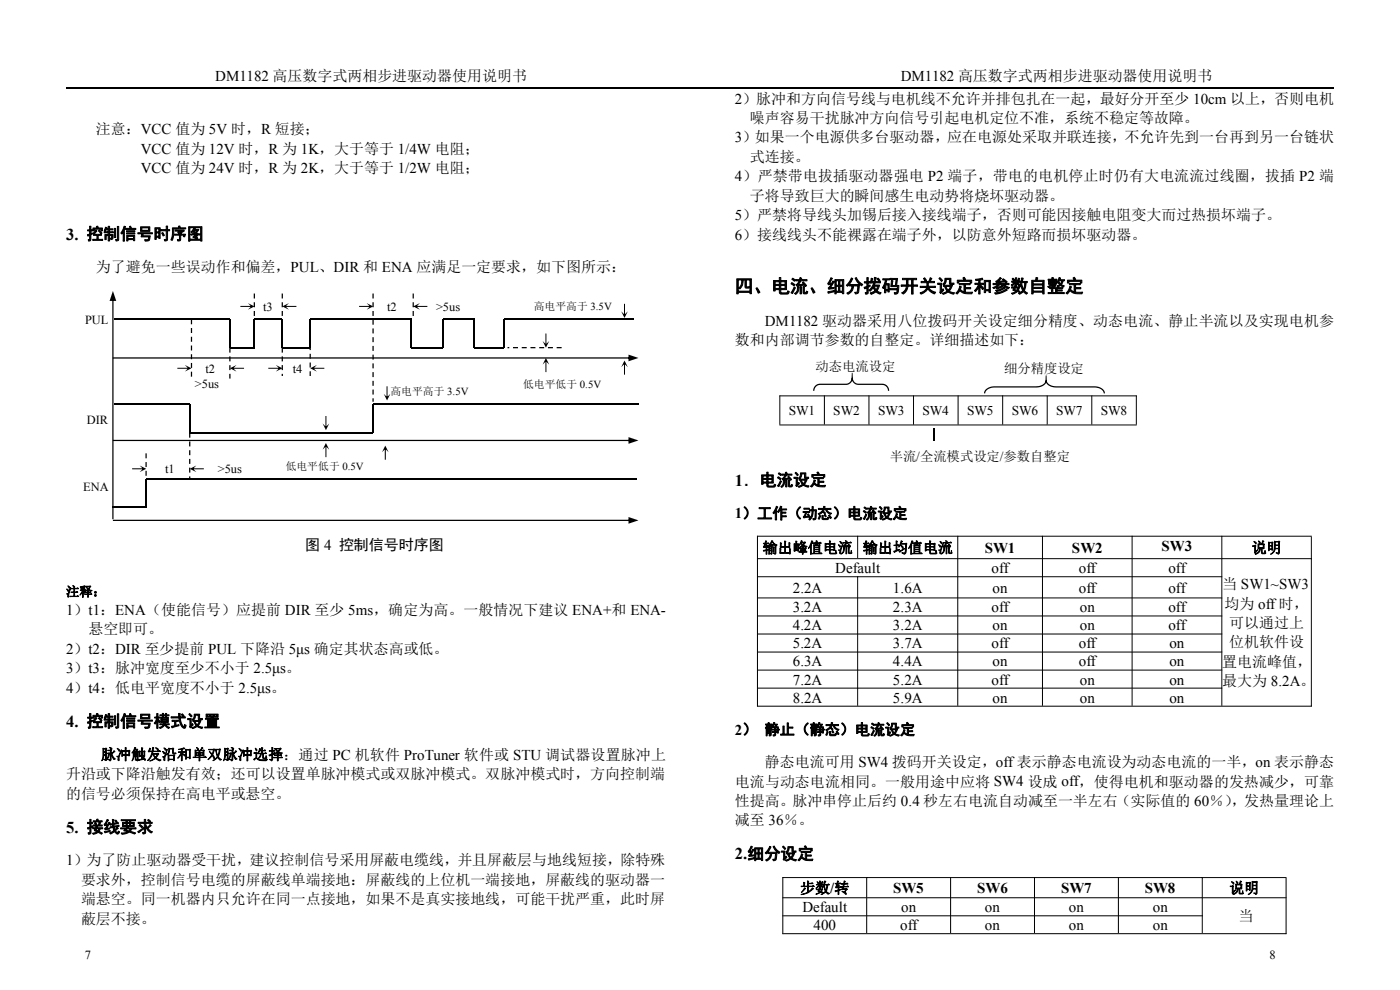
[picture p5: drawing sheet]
<svg xmlns="http://www.w3.org/2000/svg" width="297mm" height="210mm" viewBox="0 0 297 210" stroke-linecap="round" stroke-linejoin="round" font-family="sans-serif">
<defs><g id="words">
<text font-size="3.9" x="155.9" y="62">四、电流、细分拨码开关设定和参数自整定</text>
<g font-size="3.5">
<text x="14" y="50.8">3. 控制信号时序图</text>
<text x="155.9" y="103">1．电流设定</text>
<text x="14" y="154.2">4. 控制信号模式设置</text>
<text x="14" y="176.6">5. 接线要求</text>
<text x="155.9" y="182.3">2.细分设定</text>
</g>
<g font-size="3.2">
<text x="45.7" y="17.2">DM1182 高压数字式两相步进驱动器使用说明书</text>
<text x="191.1" y="17.2">DM1182 高压数字式两相步进驱动器使用说明书</text>
<text x="155.9" y="22">2）脉冲和方向信号线与电机线不允许并排包扎在一起，最好分开至少 10cm 以上，否则电机</text>
<text x="20.4" y="28.5">注意：VCC 值为 5V 时，R 短接；</text>
<text x="159.1" y="26.1">噪声容易干扰脉冲方向信号引起电机定位不准，系统不稳定等故障。</text>
<text x="29.9" y="32.6">VCC 值为 12V 时，R 为 1K，大于等于 1/4W 电阻；</text>
<text x="155.9" y="30.2">3）如果一个电源供多台驱动器，应在电源处采取并联连接，不允许先到一台再到另一台链状</text>
<text x="159.1" y="34.3">式连接。</text>
<text x="29.9" y="36.7">VCC 值为 24V 时，R 为 2K，大于等于 1/2W 电阻；</text>
<text x="155.9" y="38.4">4）严禁带电拔插驱动器强电 P2 端子，带电的电机停止时仍有大电流流过线圈，拔插 P2 端</text>
<text x="155.9" y="46.7">5）严禁将导线头加锡后接入接线端子，否则可能因接触电阻变大而过热损坏端子。</text>
<text x="159.1" y="42.6">子将导致巨大的瞬间感生电动势将烧坏驱动器。</text>
<text x="155.9" y="50.8">6）接线线头不能裸露在端子外，以防意外短路而损坏驱动器。</text>
<text x="20.4" y="57.8">为了避免一些误动作和偏差，PUL、DIR 和 ENA 应满足一定要求，如下图所示：</text>
<text x="162.3" y="69.1">DM1182 驱动器采用八位拨码开关设定细分精度、动态电流、静止半流以及实现电机参</text>
<text x="155.9" y="73.3">数和内部调节参数的自整定。详细描述如下：</text>
<text x="155.9" y="110">1）工作（动态）电流设定</text>
<text x="64.8" y="116.6">图 4 控制信号时序图</text>
<text x="161.8" y="117.3">输出峰值电流</text>
<text x="183" y="117.3">输出均值电流</text>
<text x="208.9" y="117.3">SW1</text>
<text x="227.4" y="117.3">SW2</text>
<text x="246.4" y="116.8">SW3</text>
<text x="265.5" y="117.3">说明</text>
<text x="168.2" y="125.7">2.2A</text>
<text x="177.2" y="121.6">Default</text>
<text x="189.4" y="125.7">1.6A</text>
<text x="210.4" y="121.6">off</text>
<text x="210.6" y="125.7">on</text>
<text x="228.9" y="121.6">off</text>
<text x="228.9" y="125.7">off</text>
<text x="247.9" y="121.6">off</text>
<text x="247.9" y="125.7">off</text>
<text x="259.3" y="125">当 SW1~SW3</text>
<text x="14" y="130.5">1）t1：ENA（使能信号）应提前 DIR 至少 5ms，确定为高。一般情况下建议 ENA+和 ENA-</text>
<text x="168.2" y="129.9">3.2A</text>
<text x="189.4" y="129.9">2.3A</text>
<text x="210.4" y="129.9">off</text>
<text x="229.1" y="129.9">on</text>
<text x="247.9" y="129.9">off</text>
<text x="259.8" y="129.1">均为 off时，</text>
<text x="18.8" y="134.6">悬空即可。</text>
<text x="168.2" y="133.7">4.2A</text>
<text x="168.2" y="137.6">5.2A</text>
<text x="189.4" y="133.7">3.2A</text>
<text x="189.4" y="137.6">3.7A</text>
<text x="210.4" y="137.6">off</text>
<text x="210.6" y="133.7">on</text>
<text x="228.9" y="137.6">off</text>
<text x="229.1" y="133.7">on</text>
<text x="247.9" y="133.7">off</text>
<text x="248.1" y="137.6">on</text>
<text x="260.8" y="133.2">可以通过上</text>
<text x="260.8" y="137.3">位机软件设</text>
<text x="14" y="138.7">2）t2：DIR 至少提前 PUL 下降沿 5μs 确定其状态高或低。</text>
<text x="14" y="142.8">3）t3：脉冲宽度至少不小于 2.5μs。</text>
<text x="168.2" y="141.4">6.3A</text>
<text x="189.4" y="141.4">4.4A</text>
<text x="210.6" y="141.4">on</text>
<text x="228.9" y="141.4">off</text>
<text x="248.1" y="141.4">on</text>
<text x="259.3" y="141.5">置电流峰值，</text>
<text x="14" y="146.9">4）t4：低电平宽度不小于 2.5μs。</text>
<text x="168.2" y="145.2">7.2A</text>
<text x="168.2" y="149">8.2A</text>
<text x="189.4" y="145.2">5.2A</text>
<text x="189.4" y="149">5.9A</text>
<text x="210.4" y="145.2">off</text>
<text x="210.6" y="149">on</text>
<text x="229.1" y="145.2">on</text>
<text x="229.1" y="149">on</text>
<text x="248.1" y="145.2">on</text>
<text x="248.1" y="149">on</text>
<text x="259.3" y="145.6">最大为 8.2A。</text>
<text x="155.9" y="155.8">2） 静止（静态）电流设定</text>
<text x="21.4" y="161.1">脉冲触发沿和单双脉冲选择：通过 PC 机软件 ProTuner 软件或 STU 调试器设置脉冲上</text>
<text x="14" y="165.3">升沿或下降沿触发有效；还可以设置单脉冲模式或双脉冲模式。双脉冲模式时，方向控制端</text>
<text x="155.9" y="166.9">电流与动态电流相同。一般用途中应将 SW4 设成 off，使得电机和驱动器的发热减少，可靠</text>
<text x="162.3" y="162.7">静态电流可用 SW4 拨码开关设定，off表示静态电流设为动态电流的一半，on 表示静态</text>
<text x="14" y="169.4">的信号必须保持在高电平或悬空。</text>
<text x="155.9" y="171">性提高。脉冲串停止后约 0.4 秒左右电流自动减至一半左右（实际值的 60％）</text>
<text x="261.3" y="171">，发热量理论上</text>
<text x="155.9" y="175.1">减至 36％。</text>
<text x="14" y="183.6">1）为了防止驱动器受干扰，建议控制信号采用屏蔽电缆线，并且屏蔽层与地线短接，除特殊</text>
<text x="17.2" y="187.7">要求外，控制信号电缆的屏蔽线单端接地：屏蔽线的上位机一端接地，屏蔽线的驱动器一</text>
<text x="17.2" y="191.8">端悬空。同一机器内只允许在同一点接地，如果不是真实接地线，可能干扰严重，此时屏</text>
<text x="169.8" y="189.5">步数/转</text>
<text x="189.5" y="189.4">SW5</text>
<text x="207.3" y="189.4">SW6</text>
<text x="225.1" y="189.4">SW7</text>
<text x="242.9" y="189.4">SW8</text>
<text x="260.8" y="189.5">说明</text>
<text x="17.2" y="195.9">蔽层不接。</text>
<text x="170.2" y="193.5">Default</text>
<text x="172.6" y="197.3">400</text>
<text x="191" y="197.3">off</text>
<text x="191.2" y="193.5">on</text>
<text x="209" y="193.5">on</text>
<text x="209" y="197.3">on</text>
<text x="226.8" y="193.5">on</text>
<text x="226.8" y="197.3">on</text>
<text x="244.6" y="193.5">on</text>
<text x="244.6" y="197.3">on</text>
<text x="262.8" y="195.4">当</text>
</g>
<g font-size="2.8">
<text x="173" y="78.6">动态电流设定</text>
<text x="213" y="79.2">细分精度设定</text>
<text x="167.3" y="88.1">SW1</text>
<text x="176.8" y="88.1">SW2</text>
<text x="186.3" y="88.1">SW3</text>
<text x="195.7" y="88.1">SW4</text>
<text x="205.1" y="88.1">SW5</text>
<text x="214.6" y="88.1">SW6</text>
<text x="224.1" y="88.1">SW7</text>
<text x="233.5" y="88.1">SW8</text>
<text x="188.8" y="97.7">半流/全流模式设定/参数自整定</text>
<text x="14" y="126.5">注释：</text>
</g>
<g font-size="2.6">
<text x="55.8" y="65.9">t3</text>
<text x="82.1" y="65.9">t2</text>
<text x="92.5" y="65.9">&gt;5us</text>
<text x="18" y="68.7">PUL</text>
<text x="41.4" y="82.4">&gt;5us</text>
<text x="43.6" y="79.1">t2</text>
<text x="62.1" y="79.1">t4</text>
<text x="18.4" y="90">DIR</text>
<text x="35.1" y="100.4">t1</text>
<text x="46.2" y="100.4">&gt;5us</text>
<text x="17.7" y="104.2">ENA</text>
<text x="18" y="203.3">7</text>
<text x="269.3" y="203.3">8</text>
</g>
<g font-size="2.3">
<text x="113.2" y="65.8">高电平高于 3.5V</text>
<text x="82.8" y="83.9">高电平高于 3.5V</text>
<text x="111" y="82.2">低电平低于 0.5V</text>
<text x="60.6" y="99.7">低电平低于 0.5V</text>
</g>
</g></defs>
<path d="M14 18.6h269" fill="none" stroke="#000" stroke-width=".25"/>
<g fill="none" stroke="#000" stroke-width=".21">
<path d="M165.4 84h75.8M165.4 90.1h75.8M165.4 83.9v6.2M174.9 83.9v6.2M184.3 83.9v6.2M193.8 83.9v6.2M203.3 83.9v6.2M212.7 83.9v6.2M222.2 83.9v6.2M231.6 83.9v6.2M241.1 83.9v6.2M160.6 113.7h117.7"/>
<path d="M160.6 118.5h117.7M160.7 113.7v36.2M181.9 113.7v4.7M203.2 113.7v36M221.2 113.7v36M240.2 113.7v36M259.2 113.7v36M278.2 113.8v36.1M160.6 122.3h98.7M160.6 126.8h98.7M160.6 130.7h98.7M160.6 134.5h98.7"/>
<path d="M160.6 138.3h98.7M181.9 122.3v27.4M160.6 142.1h98.7M160.6 146h98.7M160.6 149.8h117.7M166 186.2h106.9M166 190.4h106.9M166 194.3h89.1M166 198.1h106.9M166.1 186.1v12M183.9 186.1v11.9M201.7 186.1v11.9"/>
<path d="M219.5 186.1v11.9M237.3 186.1v11.9M255.1 186.1v11.9M272.8 186.2v11.9"/>
</g>
<g fill="#000">
<path d="M172.9 81.8l1-.4 5.9-.1 .5-.3 .3-.4 .1-1.5h.2l.2 1.6 .7 .6 5.4 .1a1.48 1.48 0 0 1 1.4 1.5h-.2l-.3-.8-.7-.4h-5.3a1.48 1.48 0 0 1-1.4-1.5h.2a1.48 1.48 0 0 1-1.4 1.5h-5.8l-.7 .4-.2 .8h-.3l.1-.6zM209.1 82.6l.8-.5 .9-.2h9.6l.7-.3 .6-.4 .1-1.6h.2l.2 1.6 .6 .4 .6 .3h8.8a1.94 1.94 0 0 1 2.2 1.5l-.3 .1-.1-.5-.4-.4-1-.4h-8.6a1.94 1.94 0 0 1-2.2-1.5h.3a1.89 1.89 0 0 1-2.3 1.5h-9.2l-1 .4-.4 .4-.2 .5-.3-.1z"/>
<path d="M24 61.7l-.8 2.1h1.5zM23.8 62.8v47.3h.3v-47.3z"/>
<path d="M39.2 77.4l.7 .7-.7 .7 1.4-.7zM37.6 78v.2h2.3v-.2z"/>
<path d="M40.5 67.7h.3v1.1h-.3zM40.5 69.6h.3v1h-.3zM40.5 71.4h.3v1.1h-.3zM40.5 73.3h.3v1h-.3zM40.5 75.1h.3v1.1h-.3zM40.5 77h.3v1.1h-.3zM40.5 78.8h.3v1.1h-.3z"/>
<path d="M48.6 73.7v1.1h.3v-1.1zM48.6 75.6v1.1h.3v-1.1zM48.6 77.5v1h.3v-1zM48.6 79.3v1h.3v-1z"/>
<path d="M48.8 78.1l1.4 .7-.7-.7 .7-.7zM49.5 78v.2h2.3v-.2z"/>
<path d="M52.6 64.3l.7 .7-.7 .7 1.4-.7zM51 64.9v.2h2.3v-.2z"/>
<path d="M53.8 62.3v1h.3v-1zM53.8 64.1v1.1h.3v-1.1zM53.8 66v1h.3v-1z"/>
<path d="M58.5 77.4l.7 .7-.7 .7 1.4-.7zM56.9 78v.2h2.3v-.2z"/>
<path d="M59.8 62.3v1h.2v-1zM59.8 64.1v1.1h.2v-1.1zM59.8 66v1h.2v-1z"/>
<path d="M59.8 73.7v1.1h.2v-1.1zM59.8 75.6v1.1h.2v-1.1zM59.8 77.5v1h.2v-1zM59.8 79.3v.5h.2v-.5z"/>
<path d="M59.9 65l1.4 .7-.7-.7 .7-.7zM60.6 64.9v.2h2.3v-.2z"/>
<path d="M65.7 73.2v1.1h.2v-1.1zM65.7 75.1v1h.2v-1zM65.7 76.9v1.1h.2v-1.1zM65.7 78.8v1h.2v-1z"/>
<path d="M65.8 78.1l1.4 .7-.7-.7 .7-.7zM66.5 78v.2h2.3v-.2z"/>
<path d="M77.8 64.3l.7 .7-.7 .7 1.4-.7zM76.2 64.9v.2h2.3v-.2z"/>
<path d="M79 62.3v1h.3v-1zM79 64.1v1.1h.3v-1.1zM79 66v1h.3v-1zM79 67.8v1.1h.3v-1.1zM79 69.7v1h.3v-1zM79 71.5v1.1h.3v-1.1zM79 73.4v1h.3v-1zM79 75.2v1.1h.3v-1.1zM79 77.1v1h.3v-1zM79 78.9v1.1h.3v-1.1zM79 80.8v1h.3v-1zM79 82.6v1.1h.3v-1.1zM79 84.5v.7h.3v-.7z"/>
<path d="M87.5 62.3v1h.3v-1zM87.5 64.1v1.1h.3v-1.1zM87.5 66v1h.3v-1z"/>
<path d="M87.7 65l1.4 .7-.7-.7 .7-.7zM88.4 64.9v.2h2.3v-.2z"/>
<path d="M115.8 75.9l-.7 1.4 .7-.7 .7 .7zM115.7 76.6v2.3h.2v-2.3z"/>
<path d="M115.1 72.3l.7 1.4 .7-1.4-.7 .7zM115.7 70.7v2.3h.2v-2.3z"/>
<path d="M118.1 73.6v.3h1.1v-.3zM116.2 73.6v.3h1.1v-.3zM114.4 73.6v.3h1v-.3zM112.5 73.6v.3h1.1v-.3zM110.7 73.6v.3h1v-.3zM108.8 73.6v.3h1.1v-.3zM107.7 73.6v.3h.3v-.3z"/>
<path d="M132.5 76.5l-.7 1.4 .7-.7 .7 .7zM132.4 77.2v2.3h.2v-2.3z"/>
<path d="M131.8 66l.7 1.5 .7-1.5-.7 .7zM132.4 64.5v2.2h.2v-2.2z"/>
<path d="M133.3 75.2l2.1 .7-2.1 .7zM24 75.8h110.4v.3h-110.4z"/>
<path d="M29.6 98.7l.7 .7-.7 .8 1.4-.8zM28 99.3v.3h2.3v-.3z"/>
<path d="M30.9 96.2v1h.2v-1zM30.9 98v1.1h.2v-1.1zM30.9 99.9v1h.2v-1z"/>
<path d="M40.1 91.8v1.1h.3v-1.1zM40.1 93.6v1.1h.3v-1.1zM40.1 95.5v1.1h.3v-1.1zM40.1 97.3v1.1h.3v-1.1zM40.1 99.2v1.1h.3v-1.1zM40.1 101.1v.5h.3v-.5z"/>
<path d="M69.1 94l-.7 1.4 .7-.7 .7 .7zM69 94.7v2.3h.3v-2.3z"/>
<path d="M68.4 89.8l.7 1.4 .7-1.4-.7 .7zM69 88.2v2.3h.3v-2.3z"/>
<path d="M81.7 94.5l-.7 1.4 .7-.7 .7 .7zM81.6 95.2v2.3h.2v-2.3z"/>
<path d="M81.4 83.5l.7 1.4 .7-1.4-.7 .7zM82 82v2.2h.2v-2.2z"/>
<path d="M133.3 92.7l2.1 .7-2.1 .7zM24 93.3h110.4v.3h-110.4z"/>
<path d="M40.3 99.4l1.4 .8-.7-.8 .7-.7zM41 99.3v.3h2.3v-.3z"/>
<path d="M133.3 109.7l2.1 .7-2.1 .7zM24 110.3h110.4v.2h-110.4z"/>
</g>
<path d="M24.3 67.7h24.5v6h5.2v-6h5.9v6h5.9v-6h21.5v6h6.7v-6h6.6v6h6.3v-6h27.4M24.3 85.8h16v6h38.8v-6h56.3M198.1 90.8v2.8M135.1 101.6h-104.1v6.1h-7" fill="none" stroke="#000" stroke-width=".26"/>
<use href="#words"/>
</svg>
